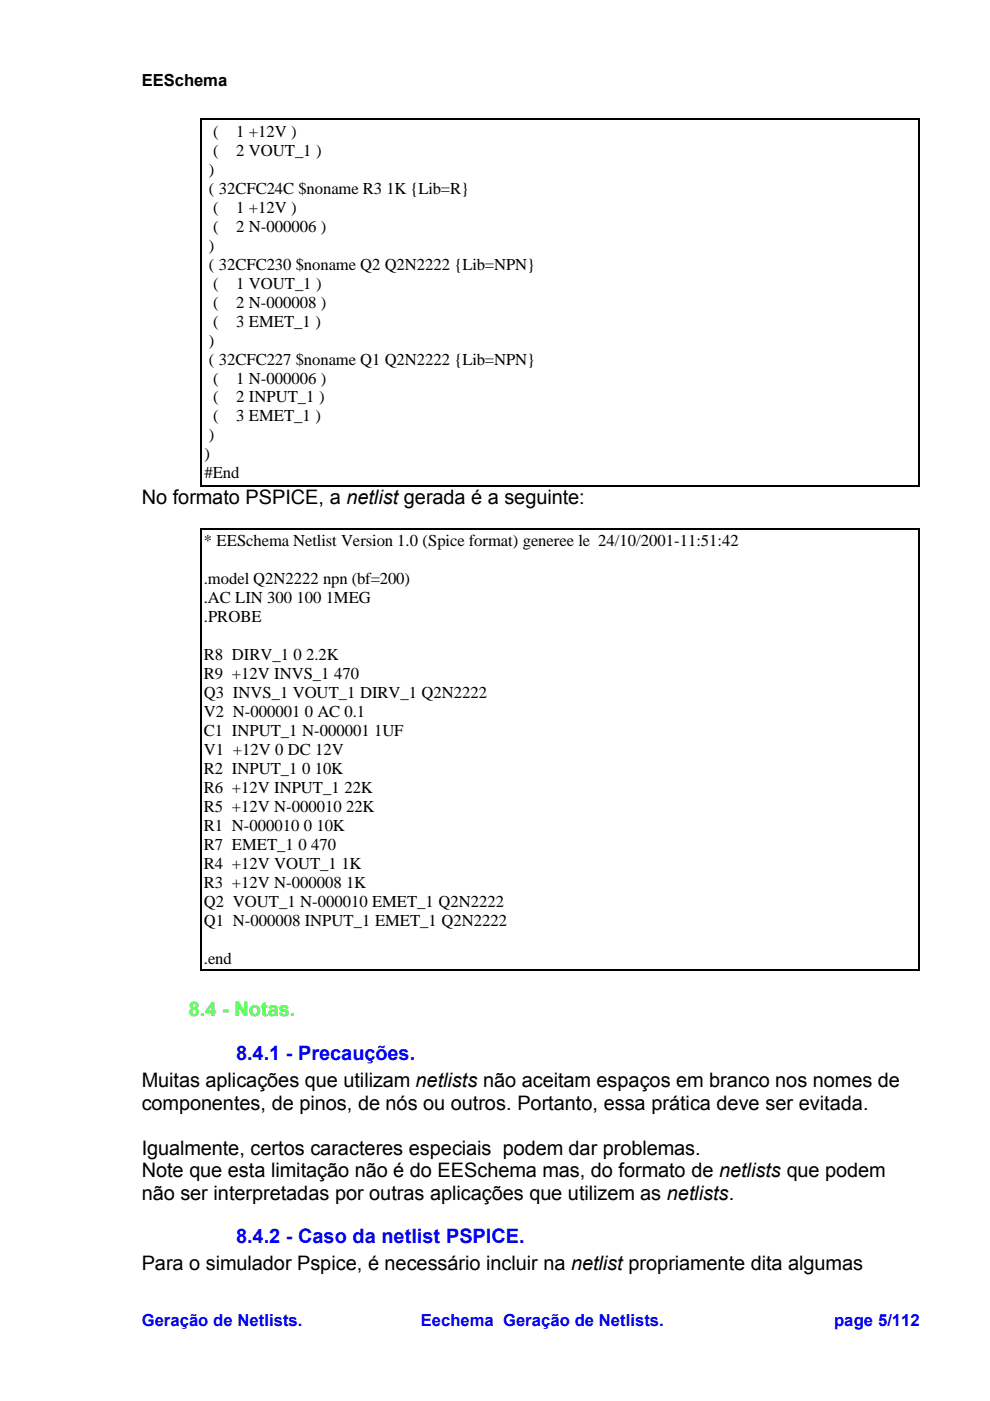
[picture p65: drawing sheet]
<svg xmlns="http://www.w3.org/2000/svg" width="210mm" height="297mm" viewBox="0 0 210 297" stroke-linecap="round" stroke-linejoin="round" font-family="sans-serif">
<defs><g id="words">
<g font-size="4.2">
<text x="30.1" y="106.9">No formato PSPICE, a netlist gerada é a seguinte:</text>
<text x="30.1" y="230.5">Muitas aplicações que utilizam netlists não aceitam espaços em branco nos nomes de</text>
<text x="30.1" y="235.3">componentes, de pinos, de nós ou outros. Portanto, essa prática deve ser evitada.</text>
<text x="30.1" y="244.8">Igualmente, certos caracteres especiais podem dar problemas.</text>
<text x="30.1" y="249.5">Note que esta limitação não é do EESchema mas, do formato de netlists que podem</text>
<text x="30.1" y="254.3">não ser interpretadas por outras aplicações que utilizem as netlists.</text>
<text x="30.1" y="269.3">Para o simulador Pspice, é necessário incluir na netlist propriamente dita algumas</text>
</g>
<text font-size="4.2" fill="#0f0" x="40" y="215.5">8.4 - Notas.</text>
<g font-size="4.2" fill="#00f">
<text x="50.1" y="224.7">8.4.1 - Precauções.</text>
<text x="50.1" y="263.5">8.4.2 - Caso da netlist PSPICE.</text>
</g>
<g font-size="3.5">
<text x="30.1" y="18.3">EESchema</text>
<text x="45.2" y="29">(</text>
<text x="50.1" y="29">1 +12V )</text>
<text x="45.2" y="33.1">(</text>
<text x="50.1" y="33.1">2 VOUT_1 )</text>
<text x="44.3" y="37.1">)</text>
<text x="44.3" y="41.1">( 32CFC24C $noname R3 1K {Lib=R}</text>
<text x="45.2" y="45.1">(</text>
<text x="50.1" y="45.1">1 +12V )</text>
<text x="44.3" y="53.2">)</text>
<text x="45.2" y="49.1">(</text>
<text x="50.1" y="49.1">2 N-000006 )</text>
<text x="44.3" y="57.2">( 32CFC230 $noname Q2 Q2N2222 {Lib=NPN}</text>
<text x="45.2" y="61.2">(</text>
<text x="45.2" y="65.2">(</text>
<text x="50.1" y="61.2">1 VOUT_1 )</text>
<text x="50.1" y="65.2">2 N-000008 )</text>
<text x="45.2" y="69.3">(</text>
<text x="50.1" y="69.3">3 EMET_1 )</text>
<text x="44.3" y="73.3">)</text>
<text x="44.3" y="77.3">( 32CFC227 $noname Q1 Q2N2222 {Lib=NPN}</text>
<text x="45.2" y="81.3">(</text>
<text x="50.1" y="81.3">1 N-000006 )</text>
<text x="45.2" y="85.3">(</text>
<text x="45.2" y="89.4">(</text>
<text x="50.1" y="85.3">2 INPUT_1 )</text>
<text x="50.1" y="89.4">3 EMET_1 )</text>
<text x="44.3" y="93.4">)</text>
<text x="43.4" y="97.4">)</text>
<text x="43.4" y="101.4">#End</text>
<text x="43.3" y="115.8">* EESchema Netlist Version 1.0 (Spice format) generee le 24/10/2001-11:51:42</text>
<text x="43.3" y="123.9">.model Q2N2222 npn (bf=200)</text>
<text x="43.3" y="127.9">.AC LIN 300 100 1MEG</text>
<text x="43.3" y="131.9">.PROBE</text>
<text x="43.3" y="139.9">R8 DIRV_1 0 2.2K</text>
<text x="43.3" y="144">R9 +12V INVS_1 470</text>
<text x="43.3" y="148">Q3 INVS_1 VOUT_1 DIRV_1 Q2N2222</text>
<text x="43.3" y="152">V2 N-000001 0 AC 0.1</text>
<text x="43.3" y="156">C1 INPUT_1 N-000001 1UF</text>
<text x="43.3" y="160.1">V1 +12V 0 DC 12V</text>
<text x="43.3" y="164.1">R2 INPUT_1 0 10K</text>
<text x="43.3" y="168.1">R6 +12V INPUT_1 22K</text>
<text x="43.3" y="172.1">R5 +12V N-000010 22K</text>
<text x="43.3" y="176.1">R1 N-000010 0 10K</text>
<text x="43.3" y="180.2">R7 EMET_1 0 470</text>
<text x="43.3" y="184.2">R4 +12V VOUT_1 1K</text>
<text x="43.3" y="188.2">R3 +12V N-000008 1K</text>
<text x="43.3" y="192.2">Q2 VOUT_1 N-000010 EMET_1 Q2N2222</text>
<text x="43.3" y="196.3">Q1 N-000008 INPUT_1 EMET_1 Q2N2222</text>
<text x="43.3" y="204.3">.end</text>
</g>
<g font-size="3.5" fill="#00f">
<text x="30.1" y="281.2">Geração de Netlists.</text>
<text x="89.3" y="281.2">Eechema Geração de Netlists.</text>
<text x="176.8" y="281.2">page 5/112</text>
</g>
</g></defs>
<path d="M42.5 25.2h152.5M42.7 25v78.1M194.9 25v78.1M42.5 103h152.5M42.5 112.1h152.5M42.7 111.9v93.9M194.9 111.9v93.9M42.5 205.7h152.5" fill="none" stroke="#000" stroke-width=".32"/>
<use href="#words"/>
</svg>
